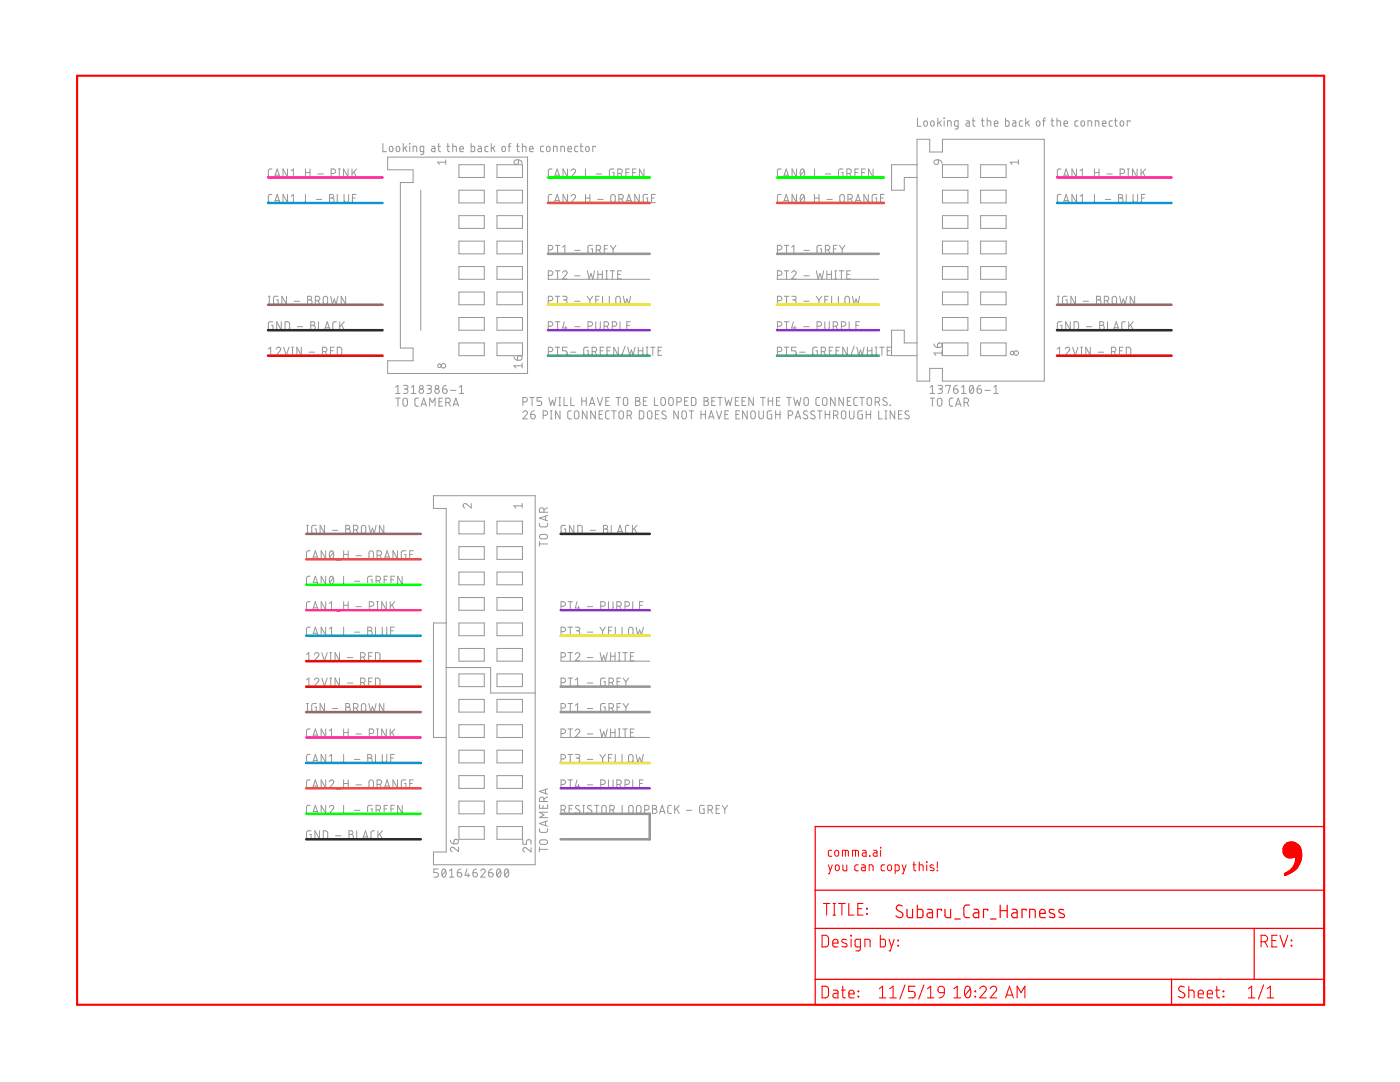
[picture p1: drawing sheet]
<svg xmlns="http://www.w3.org/2000/svg" width="279mm" height="216mm" viewBox="0 0 279 216" stroke-linecap="round" stroke-linejoin="round" font-family="sans-serif">
<g fill="none" stroke="#969696" stroke-width=".2">
<path d="M54.3 33.7h-.5l-.2 .4 .1 1.1 .6 .1M54.3 38.8h-.5l-.2 .4 .1 1.1 .6 .1M54.8 35.3l.5-1.6 .6 1.6M54.9 34.9h.8M57.4 33.7v1.6l-.9-1.6v1.6M57.4 38.8v1.6l-.9-1.6v1.6M58.1 35.3h.9M58.1 34.1l.4-.4v1.6M58.1 39.2l.4-.4v1.6M59.6 35.5h.7M61 38.8v1.6h.7M61 33.7v1.6"/>
<path d="M61 34.4h.9M61.9 33.7v1.6M63.1 39.8h1.1M63.4 34.7h1.1M65.8 38.8h.4a.36 .36 0 0 1 .4 .4 .36 .36 0 0 1-.4 .3 .46 .46 0 0 1 .5 .5 .46 .46 0 0 1-.5 .4h-.4zM65.8 39.5h.4M66.1 34.6h.4a.46 .46 0 0 0 .5-.4 .46 .46 0 0 0-.5-.5h-.4v1.6M67.3 38.8v1.6h.8M67.5 35.3h.4M67.5 33.7h.4M67.7 33.7v1.6M68.7 38.8v1.2a.46 .46 0 0 0 .4 .4 .46 .46 0 0 0 .5-.4v-1.2"/>
<path d="M69.5 33.7v1.6l-.9-1.6v1.6M70.3 33.7v1.6M70.3 39.5h.6M70.6 34.4l.6 .9M71.1 38.8h-.8v1.6h.8M71.2 33.7l-.9 1M76.4 28.6v1.7h.7M77.4 31.3h27.9v43.2h-27.9v-2.5h5v-2.6h-2.5v-33h2.5v-2.5h-5zM77.8 29.3l.3-.1 .2 .1 .1 .6a.36 .36 0 0 1-.3 .4 .36 .36 0 0 1-.4-.4zM79.2 29.3l.2-.1 .3 .1 .1 .6a.36 .36 0 0 1-.4 .4 .36 .36 0 0 1-.3-.4zM80.5 28.6v1.7M80.8 29.5l.4 .8"/>
<path d="M81.2 29.2l-.7 .5M81.7 28.6l.1 .1zM81.8 29.2v1.1M82.4 30.3v-1.1l.7 .1 .1 1M84 38v27.9M84.6 30.3l-.6-.1-.1-.1v-.8l.7-.1-.1 1.5-.6 .1M86.2 29.2h.4l.2 .2v.9l-.5-.1-.2-.2v-.2l.7-.2M87.4 29.2h.5M87.5 28.6l.1 1.5 .3 .2M89 32.4h-1.7l.4 .4M89 31.9v.9M89.2 29.2h.5"/>
<path d="M89.4 28.6v1.5l.3 .2M90.4 29.2l.6 .1 .1 1M90.4 28.6v1.7M91.6 32.9h5v2.5h-5zM91.6 38h5v2.5h-5zM91.8 29.7h.7a.38 .38 0 0 0-.3-.5 .38 .38 0 0 0-.4 .3v.7l.7 .1M94 28.6v1.7l.6-.1 .1-.2v-.6l-.1-.2h-.6M95.4 29.2h.5l.2 .2v.9l-.6-.1-.1-.2v-.2l.7-.2M97.4 29.2h-.5l-.1 .2 .1 .8 .5 .1M98 28.6v1.7M98.4 29.5l.4 .8M98.8 29.2l-.8 .5"/>
<path d="M99.2 32.9h5.1v2.5h-5.1zM99.2 38h5.1v2.5h-5.1zM100.3 29.3l.2-.1 .3 .1 .1 .6a.36 .36 0 0 1-.4 .4 .36 .36 0 0 1-.3-.4zM101.4 29.2h.6M102 28.6l-.3 .1-.1 .2v1.4M102.7 32l.8-.1v.5a.46 .46 0 0 1-.7 .4 .46 .46 0 0 1-.1-.8zM103.1 29.2h.5M103.3 28.6v1.5l.3 .2M103.5 31.9l.6 .3 .1 .4M104.3 29.2l.7 .1v1M104.3 28.6v1.7M105.7 29.7h.7a.38 .38 0 0 0-.3-.5 .38 .38 0 0 0-.4 .3v.7l.7 .1"/>
<path d="M108.5 29.2h-.5l-.1 .2v.8l.6 .1M109.2 29.3l.2-.1 .3 .1 .1 .6a.36 .36 0 0 1-.4 .4 .36 .36 0 0 1-.3-.4zM110.2 38.8h-.5l-.3 .4 .1 1 .2 .2h.5M110.2 33.7h-.5l-.3 .4 .1 1 .2 .2h.5M110.5 30.3v-1.1l.6 .1 .1 1M110.6 35.3l.6-1.6 .5 1.6M110.8 34.9h.8M111.9 30.3v-1.1l.7 .1v1M113.3 33.7v1.6l-.9-1.6v1.6M113.3 38.8v1.6l-.9-1.6v1.6M113.3 29.7h.8a.38 .38 0 0 0-.3-.5 .38 .38 0 0 0-.5 .3l.1 .7 .7 .1M114 39.2a.45 .45 0 0 1 .6-.4 .45 .45 0 0 1 .1 .7l-.7 .9h.9"/>
<path d="M114 34.1a.45 .45 0 0 1 .6-.4 .45 .45 0 0 1 .1 .7l-.7 .9h.9M115.3 29.2h-.4l-.2 .2 .1 .8 .5 .1M115.5 35.5h.7M115.8 29.2h.5M115.9 28.6l.1 1.5 .3 .2M116.8 33.7v1.6h.8M116.8 38.8v1.6M116.8 39.5h.9M117 29.3l.2-.1 .3 .1 .1 .6a.36 .36 0 0 1-.4 .4 .36 .36 0 0 1-.3-.4zM117.7 38.8v1.6M118.8 29.4v-.2h-.5v1.1M119 34.7h1.1"/>
<path d="M119.3 39.8h1.1M122 38.9l.3-.1 .4 .1 .1 1.1a.46 .46 0 0 1-.5 .4 .46 .46 0 0 1-.4-.4v-.8zM122.5 33.7h-.6l-.3 .3v1l.3 .3h.6v-.9h-.2M123.3 34.6h.5a.46 .46 0 0 0 .4-.4 .46 .46 0 0 0-.4-.5h-.5v1.6M123.5 39.7h.5a.46 .46 0 0 0 .4-.4 .46 .46 0 0 0-.4-.5h-.5v1.6M123.8 34.6l.4 .7M124.1 39.7l.3 .7M124.9 34.4h.6M125.6 33.7h-.7v1.6h.7M126.3 34.4h.5M127 33.7h-.7v1.6h.7M127.6 38.8v1.6l-.9-1.6v1.6"/>
<path d="M128.5 33.7v1.6l-.9-1.6v1.6M129.2 38.8h-.6l-.2 .2v1.1l.2 .3h.6v-.9h-.2M130 39.5h.6M130.7 38.8h-.7v1.6h.7M155.9 38.8h-.5l-.2 .4v1l.2 .2h.5M155.9 33.7h-.5l-.2 .4v1l.2 .2h.5M156.4 35.3l.5-1.6 .5 1.6M156.5 34.9h.8M159 33.7v1.6l-.9-1.6v1.6M159 38.8v1.6l-.9-1.6v1.6M159.9 38.9l.2-.1a.95 .95 0 0 1 0 1.6 1.04 1.04 0 0 1-.2-1.5zM159.9 33.8l.2-.1a.95 .95 0 0 1 0 1.6 1.04 1.04 0 0 1-.2-1.5z"/>
<path d="M160.5 39.2l-.7 .9M160.5 34.1l-.7 .9M161.2 35.5h.7M162.5 39.5h.9M162.5 38.8v1.6M162.6 33.7v1.6h.7M163.4 38.8v1.6M164.7 34.7h1.1M165 39.8h1.1M167.7 38.9l.3-.1 .4 .1 .1 1.1a.46 .46 0 0 1-.4 .4 .46 .46 0 0 1-.5-.4zM168.2 33.7h-.6l-.2 .3-.1 1 .3 .3h.6v-.9h-.2M169 34.6h.5a.46 .46 0 0 0 .4-.4 .46 .46 0 0 0-.4-.5h-.5v1.6"/>
<path d="M169.2 39.7h.5a.46 .46 0 0 0 .4-.4 .46 .46 0 0 0-.4-.5h-.5v1.6M169.6 34.6l.3 .7M169.8 39.7l.3 .7M170.6 34.4h.6M171.3 33.7h-.7v1.6h.7M172 34.4h.5M172.7 33.7h-.7v1.6h.7M173.3 38.8v1.6l-.9-1.6v1.6M174.2 33.7v1.6l-.9-1.6v1.6M175 38.8l-.8 .1-.1 .3 .1 1.1 .8 .1v-.9h-.3M175.7 39.5h.6M176.4 38.8h-.7v1.6h.7"/>
<path d="M183 32.9h-5.1v5.1h2.6v-2.6h2.5M183 27.8h2.5v2.5h2.6v-2.5h20.3v48.3h-20.3v-2.6h-2.6v2.6h-2.5zM183.1 23.6v1.6h.7M184.5 24.2l.2-.1 .3 .1 .1 .6a.36 .36 0 0 1-.4 .4 .36 .36 0 0 1-.3-.4zM185.8 24.2l.3-.1 .2 .1 .1 .6a.36 .36 0 0 1-.3 .4 .36 .36 0 0 1-.4-.4zM186.5 32l.8-.1v.5a.46 .46 0 0 1-.7 .4 .46 .46 0 0 1-.1-.8zM187.2 23.6v1.6M187.3 31.9l.6 .3 .1 .4M187.5 24.4l.4 .8M187.9 24.1l-.7 .5M188.1 32.9h5.1v2.5h-5.1zM188.1 38h5.1v2.5h-5.1z"/>
<path d="M188.4 23.6h.1zM188.4 24.1v1.1M189.1 25.2v-1.1l.7 .1v1M191.2 25.2h-.5l-.2-.2 .1-.8 .6-.1v1.5l-.6 .1M192.8 24.1l.6 .1 .1 1-.7-.1v-.4l.7-.1M194 24.1h.6M194.2 23.6v1.4l.4 .2M195.7 32.9h5.1v2.5h-5.1zM195.7 38h5.1v2.5h-5.1zM195.9 24.1h.5M196 23.6l.1 1.4 .3 .2M197 24.1l.7 .1v1"/>
<path d="M197 23.6v1.6M198.4 24.6h.8a.38 .38 0 0 0-.3-.5 .38 .38 0 0 0-.5 .4l.1 .6 .7 .1M200.7 23.6v1.6l.6-.1 .1-.8-.2-.2h-.5M202.1 24.1h.5l.1 .3v.8l-.5-.1-.2-.2 .1-.2 .6-.1M203.2 32.4h-1.6l.4 .4M203.2 31.9v.9M204.1 24.1h-.5l-.2 .3 .1 .7 .6 .1M204.7 23.6v1.6M205 24.4l.4 .8M205.4 24.1l-.7 .5M206.9 24.2l.3-.1 .2 .1 .1 .6a.36 .36 0 0 1-.3 .4 .36 .36 0 0 1-.4-.4zM208.1 24.1h.5"/>
<path d="M208.6 23.6l-.3 .2v1.4M209.8 24.1h.5M210 23.6v1.4l.3 .2M210.9 24.1l.7 .1 .1 1M210.9 23.6v1.6M211.7 33.7h-.5l-.2 .4 .1 1.1 .6 .1M211.7 38.8h-.5l-.2 .4 .1 1.1 .6 .1M212.2 35.3l.6-1.6 .5 1.6M212.3 24.6h.8a.38 .38 0 0 0-.3-.5 .38 .38 0 0 0-.5 .4l.1 .6 .7 .1M212.4 34.9h.8M214.8 33.7v1.6l-.9-1.6v1.6M214.8 38.8v1.6l-.9-1.6v1.6"/>
<path d="M215.2 24.1h-.5l-.2 .3 .1 .7 .6 .1M215.6 35.3h.9M215.6 34.1l.4-.4v1.6M215.6 39.2l.4-.4v1.6M215.8 24.2l.3-.1 .2 .1 .2 .6a.36 .36 0 0 1-.4 .4 .36 .36 0 0 1-.4-.4zM217 35.5h.8M217.1 25.2v-1.1l.7 .1 .1 1M218.4 38.8v1.6h.7M218.4 34.4h.9M218.4 33.7v1.6M218.6 25.2v-1.1l.7 .1v1M219.3 33.7v1.6"/>
<path d="M220 24.6h.7a.38 .38 0 0 0-.2-.5 .38 .38 0 0 0-.5 .4l.1 .6 .6 .1M220.6 39.8h1.1M220.9 34.7h1.1M222 24.1h-.5l-.1 .3v.7l.6 .1M222.4 24.1h.6M222.6 23.6v1.4l.4 .2M223.2 38.8h.5a.36 .36 0 0 1 .3 .4 .36 .36 0 0 1-.3 .3 .46 .46 0 0 1 .4 .5 .46 .46 0 0 1-.4 .4h-.5zM223.2 39.5h.5M223.5 34.6h.5a.46 .46 0 0 0 .5-.4 .46 .46 0 0 0-.5-.5h-.5v1.6M223.6 24.2l.3-.1 .3 .1 .1 .6a.36 .36 0 0 1-.4 .4 .36 .36 0 0 1-.4-.4zM224.8 38.8v1.6h.7M225 35.3h.4"/>
<path d="M225 33.7h.4M225.2 33.7v1.6M225.5 24.3v-.2h-.5v1.1M226.1 38.8v1.2a.46 .46 0 0 0 .5 .4 .46 .46 0 0 0 .4-.4v-1.2M226.9 33.7v1.6l-.9-1.6v1.6M227.7 33.7v1.6M227.8 39.5h.5M228.1 34.4l.5 .9M228.5 38.8h-.7v1.6h.7M228.6 33.7l-.9 1M53.6 59.1h.3M53.7 59.1v1.6"/>
<path d="M54.8 40.4l.5-1.6 .6 1.6M54.9 40h.8M55.5 59.1h-.7l-.2 .2 .1 1.3 .8 .1v-.9h-.3M57.2 59.1v1.6l-.9-1.6v1.6M58.1 40.4h.9M59.6 40.6h.7M61.4 59.1h.4a.36 .36 0 0 1 .4 .4 .36 .36 0 0 1-.4 .3 .46 .46 0 0 1 .5 .5 .46 .46 0 0 1-.5 .4h-.4zM61.4 59.8h.4M64.6 59.2l.3-.1 .4 .1 .1 1.1a.44 .44 0 0 1-.5 .4 .44 .44 0 0 1-.4-.4zM66 59.1l.4 1.6 .3-1.1 .4 1.1 .3-1.6M69 59.1v1.6l-.9-1.6v1.6M91.6 43h5v2.6h-5z"/>
<path d="M91.6 48.1h5v2.6h-5zM91.6 53.2h5v2.5h-5zM91.6 58.3h5v2.5h-5zM99.2 43h5.1v2.6h-5.1zM99.2 48.1h5.1v2.6h-5.1zM99.2 53.2h5.1v2.5h-5.1zM99.2 58.3h5.1v2.5h-5.1zM109.3 55.7h20.4M109.4 49.9h.5a.46 .46 0 0 0 .4-.5 .46 .46 0 0 0-.4-.4h-.5v1.6M109.4 54.9h.5a.46 .46 0 0 0 .4-.4 .46 .46 0 0 0-.4-.5h-.5v1.7M110.6 40.4l.6-1.6 .5 1.6M110.8 40h.8"/>
<path d="M110.8 59.1h.9M110.8 49h.9M110.8 54h.9M111.3 49v1.6M111.3 54v1.7M111.3 59.1v1.6M112.3 59.1h.5a.36 .36 0 0 1 .4 .4 .36 .36 0 0 1-.4 .3h-.3M112.3 54.4a.45 .45 0 0 1 .6-.4 .45 .45 0 0 1 .2 .8l-.8 .9h.9M112.3 49.3l.4-.3v1.6M112.3 50.6h.9M112.7 59.8a.46 .46 0 0 1 .5 .5 .46 .46 0 0 1-.5 .4h-.4M114.7 50h1.1"/>
<path d="M114.7 55h1.1M115.5 40.6h.7M117.2 59.1l.5 .8M117.2 54l.4 1.7 .3-1.1 .4 1.1 .4-1.7M117.7 59.9v.8M118.2 49h-.6l-.3 .2 .1 1.3 .8 .1v-.9h-.2M118.3 59.1l-.6 .8M118.9 59.8h.5M119 49.9h.5a.46 .46 0 0 0 .4-.5 .46 .46 0 0 0-.4-.4h-.5v1.6M119.3 54v1.7M119.3 54.8h.9M119.5 49.9l.4 .7"/>
<path d="M119.6 59.1h-.7v1.6h.7M120.2 54v1.7M120.2 59.1v1.6h.8M120.6 49.7h.6M120.9 54h.3M120.9 55.7h.3M121.1 54v1.7M121.3 49h-.7v1.6h.7M121.6 59.1v1.6h.7M121.8 54h.9M121.8 49l.6 .7M122.2 54v1.7"/>
<path d="M122.4 49.7v.9M122.9 49l-.5 .7M123 59.2l.4-.1 .3 .1 .1 1.1a.46 .46 0 0 1-.5 .4 .46 .46 0 0 1-.4-.4v-.7zM123.3 54.8h.5M124 54h-.7v1.7h.7M124.4 59.1l.4 1.6 .3-1.1 .4 1.1 .4-1.6M125 40.4l.5-1.6 .5 1.6M125.1 40h.8M155.1 55.7h20.3M155.2 49.9h.4a.46 .46 0 0 0 .4-.5 .46 .46 0 0 0-.4-.4h-.4v1.6M155.2 54.9h.4a.46 .46 0 0 0 .4-.4 .46 .46 0 0 0-.4-.5h-.4v1.7M156.4 40.4l.5-1.6 .5 1.6"/>
<path d="M156.5 40h.8M156.5 59.1h.9M156.5 49h.9M156.5 54h.9M157 49v1.6M157 54v1.7M157 59.1v1.6M158 59.1h.5a.36 .36 0 0 1 .4 .4 .36 .36 0 0 1-.4 .3h-.3M158 54.4a.44 .44 0 0 1 .6-.4 .44 .44 0 0 1 .1 .8l-.7 .9h.9M158 50.6h.9M158 49.3l.4-.3v1.6M158.4 59.8a.46 .46 0 0 1 .5 .5 .46 .46 0 0 1-.5 .4h-.4"/>
<path d="M160.4 50h1.1M160.4 55h1.1M161.2 40.6h.7M162.9 59.1l.5 .8M162.9 54l.4 1.7 .4-1.1 .3 1.1 .4-1.7M163.4 59.9v.8M163.9 49h-.6l-.2 .2-.1 1 .3 .3 .6 .1v-.9h-.2M164 59.1l-.6 .8M164.6 59.8h.5M164.7 49.9h.5a.46 .46 0 0 0 .4-.5 .46 .46 0 0 0-.4-.4h-.5v1.6M165 54.8h.9M165 54v1.7"/>
<path d="M165.3 49.9l.3 .7M165.3 59.1h-.7v1.6h.7M165.9 54v1.7M166 59.1v1.6h.7M166.3 49.7h.6M166.6 54h.4M166.6 55.7h.4M166.8 54v1.7M167 49h-.7v1.6h.7M167.3 59.1v1.6h.7M167.5 54h.9M167.5 49l.6 .7"/>
<path d="M167.9 54v1.7M168.1 49.7v.9M168.6 49l-.5 .7M168.7 59.2l.4-.1 .3 .1 .1 1.1a.46 .46 0 0 1-.4 .4 .46 .46 0 0 1-.5-.4zM169 54.8h.5M169.7 54h-.7v1.7h.7M170.1 59.1l.4 1.6 .3-1.1 .4 1.1 .4-1.6M170.7 40.4l.5-1.6 .6 1.6M170.8 40h.8M188.1 43h5.1v2.6h-5.1zM188.1 48.1h5.1v2.6h-5.1zM188.1 53.2h5.1v2.5h-5.1z"/>
<path d="M188.1 58.3h5.1v2.5h-5.1zM195.7 43h5.1v2.6h-5.1zM195.7 48.1h5.1v2.6h-5.1zM195.7 53.2h5.1v2.5h-5.1zM195.7 58.3h5.1v2.5h-5.1zM211 59.1h.4M211.2 59.1v1.6M212.2 40.4l.6-1.6 .5 1.6M212.4 40h.8M213 59.1h-.7l-.2 .2 .1 1.3 .8 .1v-.9h-.3M214.6 59.1v1.6l-.9-1.6v1.6M215.6 40.4h.9"/>
<path d="M217 40.6h.8M218.8 59.1h.5a.36 .36 0 0 1 .3 .4 .36 .36 0 0 1-.3 .3 .46 .46 0 0 1 .5 .5 .46 .46 0 0 1-.5 .4h-.5zM218.8 59.8h.5M222.1 59.2l.3-.1 .3 .1 .1 1.1a.44 .44 0 0 1-.4 .4 .44 .44 0 0 1-.4-.4zM223.5 59.1l.3 1.6 .4-1.1 .3 1.1 .4-1.6M226.4 59.1v1.6l-.8-1.6v1.6M53.6 60.7h.3M53.6 69.6l.4-.3v1.6M53.6 70.9h.9M54.5 64.2h-.7l-.2 .2 .1 1.3 .8 .1v-.9h-.3M55.1 69.6a.44 .44 0 0 1 .6-.3 .44 .44 0 0 1 .2 .7l-.8 .9h.9M56.1 64.2v1.6l-.9-1.6v1.6"/>
<path d="M56.6 69.3l.5 1.6 .6-1.6M56.9 64.2h.6l.3 .3v.9l-.3 .4h-.6zM58.2 70.9h.4M58.2 69.3h.4M58.4 69.3v1.6M58.7 60.1h1.1M59.4 65.2h1M60.1 69.3v1.6l-.9-1.6v1.6M61.7 70.3h1.1M62 64.2h.5a.36 .36 0 0 1 .3 .4 .36 .36 0 0 1-.3 .3 .46 .46 0 0 1 .4 .5 .46 .46 0 0 1-.4 .4h-.5zM62 64.9h.5M62.9 60h.5a.44 .44 0 0 0 .4-.4 .44 .44 0 0 0-.4-.5h-.5v1.6"/>
<path d="M63.5 60l.3 .7M63.6 64.2v1.6h.7M64.3 70.2h.5a.44 .44 0 0 0 .5-.5 .44 .44 0 0 0-.5-.4h-.5v1.6M64.8 65.8l.5-1.6 .5 1.6M64.9 70.2l.4 .7M64.9 65.4h.8M66 70h.5M66.7 69.3h-.7v1.6h.7M67.1 64.2h-.4l-.3 .4v1l.3 .2h.4M67.3 69.3h.6l.3 .3v.8l-.3 .5h-.6zM67.8 64.2v1.6M68.2 64.8l.5 1"/>
<path d="M68.7 64.2l-.9 1M79 77.3l.4-.4v1.6M79 78.5h.9M79 79.4h.9M79.4 79.4v1.6M80.5 76.9h.6a.36 .36 0 0 1 .3 .4 .36 .36 0 0 1-.3 .3h-.4M80.5 79.6l.4-.2 .3 .2 .1 1a.46 .46 0 0 1-.4 .4 .46 .46 0 0 1-.5-.4zM81 77.6a.44 .44 0 0 1 .4 .5 .44 .44 0 0 1-.4 .4h-.5M82.1 78.5h.9M82.1 77.3l.4-.4v1.6M83.5 79.4l-.5 .1-.2 .3v1l.2 .2h.5M85.2 76.9h.5a.36 .36 0 0 1 .4 .4 .36 .36 0 0 1-.4 .3h-.3"/>
<path d="M85.7 77.6a.44 .44 0 0 1 .4 .5 .44 .44 0 0 1-.4 .4h-.5M88.3 77.6h.6a.45 .45 0 0 1 .3 .5 .45 .45 0 0 1-.5 .4 .45 .45 0 0 1-.4-.4zM88.3 79.4h-.7v1.6h.7M89 76.9l-.4 .1-.3 .6M89.9 77.9h1.1M91.6 63.4h5v2.5h-5zM91.6 68.4h5v2.6h-5zM91.7 78.5h.9M91.7 77.3l.4-.4v1.6M99.2 63.4h5.1v2.5h-5.1zM99.2 68.4h5.1v2.6h-5.1zM102.6 71.2l.3 .5 .4 .2"/>
<path d="M103.7 71l-.4 .2v.7M103.8 71a.46 .46 0 0 1 .4 .4 .46 .46 0 0 1-.4 .5h-.5M104.2 72.5v.9M104.2 73h-1.6l.3 .4M105.7 79.3h.9M106.2 79.3v1.6M108.1 79.3h-.9v.7h.5a.45 .45 0 0 1 .4 .5 .45 .45 0 0 1-.4 .4h-.5M109.4 65.1h.5a.44 .44 0 0 0 .4-.5 .44 .44 0 0 0-.4-.4h-.5v1.6M109.4 60h.5a.44 .44 0 0 0 .4-.4 .44 .44 0 0 0-.4-.5h-.5v1.6M109.4 70.2h.5a.44 .44 0 0 0 .4-.5 .44 .44 0 0 0-.4-.4h-.5v1.6M109.5 79.3l.4 1.6 .4-1.1 .3 1.1 .4-1.6M110.8 64.2h.9"/>
<path d="M110.8 69.3h.9M111.3 64.2v1.6M111.3 69.3v1.6M111.5 79.3h.4M111.7 79.3v1.6M112.6 79.3v1.6h.7M112.6 64.2l-.3 1.2h.9M112.9 65.1v.7M113.2 69.3h-.9v.7h.5a.46 .46 0 0 1 .4 .5 .46 .46 0 0 1-.4 .4h-.5M113.9 70.3h1M113.9 79.3v1.6h.7M114.7 60.1h1.1"/>
<path d="M114.7 65.2h1.1M116.1 79.3v1.6M117 79.3v1.6M117.3 65.1h.5a.44 .44 0 0 0 .5-.5 .44 .44 0 0 0-.5-.4h-.5v1.6M117.4 69.3h-.7l-.2 .2v1l.2 .4h.7v-.9h-.3M118.2 70.2h.4a.44 .44 0 0 0 .5-.5 .44 .44 0 0 0-.5-.4h-.4v1.6M118.7 70.2l.4 .7M118.9 64.2v1.2a.46 .46 0 0 0 .4 .4 .46 .46 0 0 0 .5-.4v-1.2M119.2 79.3l.5 1.6 .6-1.6M119.8 70h.5M120.5 69.3h-.7v1.6h.7M120.6 65.1h.4a.44 .44 0 0 0 .5-.5 .44 .44 0 0 0-.5-.4h-.4v1.6"/>
<path d="M121.1 65.1l.4 .7M121.1 70h.6M121.6 79.3h-.7v1.6h.7M121.9 69.3h-.8v1.6h.8M122.2 65.1h.4a.44 .44 0 0 0 .5-.5 .44 .44 0 0 0-.5-.4h-.4v1.6M122.9 79.3h.9M123.4 69.3v1.6l-.9-1.6v1.6M123.4 79.3v1.6M123.7 64.2v1.6h.8M124.5 79.4l.3-.1 .4 .1 .1 1.1a.44 .44 0 0 1-.5 .4 .44 .44 0 0 1-.4-.4zM124.8 69.1l-.8 2M125.1 64.9h.5"/>
<path d="M125.3 69.3l.3 1.6 .4-1.1 .4 1.1 .3-1.6M125.8 64.2h-.7v1.6h.7M126.9 79.3h.4a.36 .36 0 0 1 .4 .4 .36 .36 0 0 1-.4 .3 .44 .44 0 0 1 .5 .5 .44 .44 0 0 1-.5 .4h-.4zM127.4 70h.9M127.4 69.3v1.6M128.3 69.3v1.6M128.9 70.9h.4M128.9 69.3h.4M129.1 79.3h-.7v1.6h.7M129.1 69.3v1.6M129.8 69.3h.9M130.3 69.3v1.6"/>
<path d="M130.6 79.3v1.6h.7M131.3 70h.6M132 79.4l.3-.1 .4 .1 .1 .4v.7a.46 .46 0 0 1-.5 .4 .46 .46 0 0 1-.4-.4zM132.1 69.3h-.8v1.6h.8M133.6 79.4l.3-.1 .3 .1 .2 .4v.7a.46 .46 0 0 1-.5 .4 .46 .46 0 0 1-.4-.4zM137.4 79.3h-.8v1.6h.8M138 79.3h.6l.3 .3v.9l-.3 .4h-.6zM140.5 79.3h.4a.36 .36 0 0 1 .4 .4 .36 .36 0 0 1-.4 .3 .44 .44 0 0 1 .5 .5 .44 .44 0 0 1-.5 .4h-.4zM142.8 79.3h-.8v1.6h.8M143.3 79.3h.8M143.7 79.3v1.6M144.7 79.3l.3 1.6 .4-1.1 .3 1.1 .4-1.6"/>
<path d="M147.5 79.3h-.8v1.6h.8M148.8 79.3h-.7v1.6h.7M150.3 79.3v1.6l-.9-1.6v1.6M151.8 79.3h.9M152.3 79.3v1.6M153.3 79.3v1.6M154.2 79.3v1.6M155.2 65.1h.4a.44 .44 0 0 0 .4-.5 .44 .44 0 0 0-.4-.4h-.4v1.6M155.2 60h.4a.44 .44 0 0 0 .4-.4 .44 .44 0 0 0-.4-.5h-.4v1.6M155.2 70.2h.4a.44 .44 0 0 0 .4-.5 .44 .44 0 0 0-.4-.4h-.4v1.6M155.7 79.3h-.7v1.6h.7M156.5 64.2h.9"/>
<path d="M156.5 69.3h.9M157 64.2v1.6M157 69.3v1.6M157 79.3h.9M157.5 79.3v1.6M158.3 64.2l-.3 1.2h.9M158.4 79.3l.3 1.6 .4-1.1 .4 1.1 .4-1.6M158.6 65.1v.7M158.9 69.3h-.9v.7h.5a.46 .46 0 0 1 .4 .5 .46 .46 0 0 1-.4 .4h-.5M159.6 70.3h1.1M160.4 60.1h1.1M160.4 65.2h1.1"/>
<path d="M160.6 79.4l.3-.1 .3 .1 .1 1.1a.44 .44 0 0 1-.4 .4 .44 .44 0 0 1-.5-.4zM163.1 65.1h.4a.44 .44 0 0 0 .5-.5 .44 .44 0 0 0-.5-.4h-.4v1.6M163.1 69.3h-.7l-.2 .2 .1 1.3 .8 .1v-.9h-.3M163.6 79.3h-.6l-.2 .4 .1 1 .1 .2h.6M163.9 70.2h.4a.44 .44 0 0 0 .5-.5 .44 .44 0 0 0-.5-.4h-.4v1.6M164.3 79.4l.3-.1 .3 .1 .1 1.1a.44 .44 0 0 1-.4 .4 .44 .44 0 0 1-.5-.4zM164.4 70.2l.4 .7M164.6 64.2v1.2a.44 .44 0 0 0 .5 .4 .44 .44 0 0 0 .4-.4v-1.2M165.5 70h.5M166.2 69.3h-.7v1.6h.7M166.3 65.1h.4a.44 .44 0 0 0 .5-.5 .44 .44 0 0 0-.5-.4h-.4v1.6M166.7 79.3v1.6l-.9-1.6v1.6"/>
<path d="M166.8 65.1l.4 .7M166.9 70h.5M167.6 69.3h-.7v1.6h.7M167.9 65.1h.5a.44 .44 0 0 0 .4-.5 .44 .44 0 0 0-.4-.4h-.5v1.6M168.3 79.3v1.6l-.9-1.6v1.6M169.1 69.3v1.6l-.9-1.6v1.6M169.5 64.2v1.6h.7M169.8 79.3h-.7v1.6h.7M170.5 69.1l-.7 2M170.8 64.9h.5M171 69.3l.4 1.6 .3-1.1 .4 1.1 .3-1.6M171.1 79.3h-.5l-.2 .4v1l.2 .2h.5"/>
<path d="M171.5 64.2h-.7v1.6h.7M171.6 79.3h.9M172 79.3v1.6M173.1 70h.9M173.1 69.3v1.6M173.2 79.4l.3-.1 .3 .1 .1 1.1a.46 .46 0 0 1-.4 .4 .46 .46 0 0 1-.5-.4v-.7zM174 69.3v1.6M174.7 70.9h.3M174.7 69.3h.3M174.9 69.3v1.6M175.6 69.3h.8M176 69.3v1.6"/>
<path d="M177 79.4a.42 .42 0 0 0-.6-.1 .42 .42 0 0 0-.1 .6l.6 .3a.38 .38 0 0 1 .1 .6 .38 .38 0 0 1-.5 .1l-.3-.2M177.1 70h.5M177.8 69.3h-.7v1.6h.7M183 68.4h-2.5v-2.5h-2.6v5.1h5.1M185.6 78.5h.9M185.6 79.4h.9M185.6 77.3l.5-.4v1.6M186.1 79.4v1.6M186.4 68.6l.1 .4 .6 .3M187.2 76.9h.5a.36 .36 0 0 1 .4 .4 .36 .36 0 0 1-.4 .3h-.3M187.2 68.5a.47 .47 0 0 1 .8 .2 .47 .47 0 0 1-.4 .6h-.5zM187.2 79.6l.3-.2 .4 .2 .1 1a.46 .46 0 0 1-.5 .4 .46 .46 0 0 1-.4-.4v-.7z"/>
<path d="M187.6 77.6a.44 .44 0 0 1 .5 .5 .44 .44 0 0 1-.5 .4h-.4M188 70.4h-1.6l.4 .5M188 70v.9M188.1 68.4h5.1v2.6h-5.1zM188.1 63.4h5.1v2.5h-5.1zM188.7 77.1v-.2h1l-.5 1.6M190.2 79.4l-.5 .1-.2 .3v1l.2 .2h.5M190.3 77.6h.6a.45 .45 0 0 1 .3 .5 .45 .45 0 0 1-.5 .4 .45 .45 0 0 1-.4-.4zM191 76.9l-.4 .1-.3 .6M191.9 78.5h.9M191.9 77.3l.4-.4v1.6M193.6 77l.3-.1a.95 .95 0 0 1 0 1.6 1 1 0 0 1-.3-1.5z"/>
<path d="M194.2 77.3l-.7 .8M195 77.6h.5a.45 .45 0 0 1 .4 .5 .45 .45 0 0 1-.5 .4 .45 .45 0 0 1-.4-.4zM195.7 68.4h5.1v2.6h-5.1zM195.7 63.4h5.1v2.5h-5.1zM195.7 76.9l-.4 .1-.3 .6M196.6 77.9h1.1M198.3 78.5h.9M198.3 77.3l.5-.4v1.6M211 60.7h.4M211 70.9h.9M211 69.6l.5-.3v1.6M211.9 64.2h-.7l-.1 .2v1.3l.8 .1v-.9h-.3"/>
<path d="M212.6 69.6a.44 .44 0 0 1 .6-.3 .44 .44 0 0 1 .1 .7l-.7 .9h.9M213.6 64.2v1.6l-.9-1.6v1.6M214.1 69.3l.5 1.6 .5-1.6M214.4 64.2h.6l.2 .3 .1 .9-.3 .4h-.6zM215.7 70.9h.3M215.7 69.3h.3M215.8 69.3v1.6M216.2 60.1h1.1M216.8 65.2h1.1M217.6 69.3v1.6l-.9-1.6v1.6M219.2 70.3h1M219.5 64.2h.4a.36 .36 0 0 1 .4 .4 .36 .36 0 0 1-.4 .3 .46 .46 0 0 1 .5 .5 .46 .46 0 0 1-.5 .4h-.4z"/>
<path d="M219.5 64.9h.4M220.4 60h.5a.44 .44 0 0 0 .4-.4 .44 .44 0 0 0-.4-.5h-.5v1.6M220.9 60l.4 .7M221 64.2v1.6h.7M221.8 70.2h.5a.44 .44 0 0 0 .4-.5 .44 .44 0 0 0-.4-.4h-.5v1.6M222.2 65.8l.6-1.6 .5 1.6M222.4 70.2l.3 .7M222.4 65.4h.8M223.4 70h.6M224.1 69.3h-.7v1.6h.7M224.6 64.2h-.5l-.2 .4v1l.2 .2h.5M224.8 69.3h.6l.2 .3 .1 .8-.3 .5h-.6z"/>
<path d="M225.3 64.2v1.6M225.6 64.8l.6 1M226.2 64.2l-.9 1M84 81l.6-1.6 .5 1.6M84.2 80.6h.8M85.7 81v-1.6l.6 .9 .5-.9v1.6M86.5 98.9h20.3v73.7h-20.3v-2.6h2.5v-68.5h-2.5zM87.6 80.2h.6M89 80.3h.4a.44 .44 0 0 0 .5-.4 .44 .44 0 0 0-.5-.5h-.4v1.6M89.5 80.3l.4 .7M90.4 81l.6-1.6 .5 1.6M90.6 80.6h.8"/>
<path d="M104.4 80.2h.4a.44 .44 0 0 0 .5-.4 .44 .44 0 0 0-.5-.5h-.4v1.6M104.4 82.3a.44 .44 0 0 1 .6-.3 .44 .44 0 0 1 .1 .7l-.7 .9h.9M105.9 82.7h.5a.45 .45 0 0 1 .4 .5 .45 .45 0 0 1-.5 .4 .45 .45 0 0 1-.4-.5zM106.6 82l-.4 .1-.3 .6M108.4 82.9h.4a.44 .44 0 0 0 .5-.5 .44 .44 0 0 0-.5-.4h-.4v1.6M109.8 83.6h.4M109.8 82h.4M110 82v1.6M111.5 80.9h.4M111.8 82v1.6l-.9-1.6v1.6M114 82h-.5l-.2 .3v1.1l.2 .2h.5M114.7 82.1l.4-.1 .3 .1 .1 .3v.7a.46 .46 0 0 1-.4 .5 .46 .46 0 0 1-.5-.5z"/>
<path d="M116.1 80h.9M117.1 82v1.6l-.9-1.6v1.6M117.6 80.9l.6-1.6 .5 1.6M117.8 80.5h.8M118.8 82v1.6l-.9-1.6v1.6M119.6 82.7h.5M120.3 82h-.7v1.6h.7M120.9 80h.5M121.6 82h-.5l-.2 .3v1.1l.2 .2h.5M122.1 82h.9M122.5 82v1.6M123.7 82.1l.3-.1 .3 .1 .1 1a.44 .44 0 0 1-.4 .5 .44 .44 0 0 1-.5-.5z"/>
<path d="M125.2 82.9h.4a.44 .44 0 0 0 .4-.5 .44 .44 0 0 0-.4-.4h-.4v1.6M125.7 82.9l.3 .7M126.9 80h.4M127.6 82h.6l.3 .3v1l-.3 .3h-.6zM128.4 80h.5M129.3 82.1l.3-.1 .4 .1 .1 .3v.7a.46 .46 0 0 1-.4 .5 .46 .46 0 0 1-.5-.5zM130.8 82.7h.6M131.6 82h-.8v1.6h.8M132.9 82.1a.41 .41 0 0 0-.6-.1 .41 .41 0 0 0 0 .7l.5 .2a.42 .42 0 0 1 .1 .6 .42 .42 0 0 1-.7 0l-.1-.1M135.1 80.2h.5a.44 .44 0 0 0 .4-.4 .44 .44 0 0 0-.4-.5h-.5v1.6M135.4 82v1.6l-.9-1.6v1.6M136.2 82.1l.3-.1 .3 .1 .2 .3v.7a.46 .46 0 0 1-.5 .5 .46 .46 0 0 1-.4-.5z"/>
<path d="M136.6 80h.6M137.5 82h1M138 82v1.6M139.9 82.7h.9M139.9 82v1.6M140.5 80h.4M140.8 82v1.6M141.4 83.6l.5-1.6 .6 1.6M141.5 83.2h.8M142 80h.6M143 82l.5 1.6 .6-1.6M144.7 82.7h.5"/>
<path d="M145.4 82h-.7v1.6h.7M146.7 80h.6M146.9 82.7h.5M147.6 82h-.7v1.6h.7M148.1 80h.5M149.1 82v1.6l-.9-1.6v1.6M150 82.1l.3-.1 .3 .1 .1 1a.44 .44 0 0 1-.4 .5 .44 .44 0 0 1-.5-.5zM151.4 82v1.1a.46 .46 0 0 0 .5 .5 .46 .46 0 0 0 .5-.5v-1.1M153.3 80h.9M154 82h-.7l-.2 .2v1l.2 .4h.7v-.9h-.2M154.8 82.7h.9M154.8 82v1.6"/>
<path d="M155 80h.5M155.7 82v1.6M157.3 82.9h.5a.44 .44 0 0 0 .4-.5 .44 .44 0 0 0-.4-.4h-.5v1.6M158.7 83.6l.5-1.6 .6 1.6M158.8 83.2h.9M161.1 82.1a.41 .41 0 0 0-.6-.1 .41 .41 0 0 0 0 .7l.5 .2a.42 .42 0 0 1 .1 .6 .42 .42 0 0 1-.6 0l-.2-.1M162.6 82.1a.42 .42 0 0 0-.6-.1 .42 .42 0 0 0-.1 .6l.6 .3a.41 .41 0 0 1 .1 .6 .41 .41 0 0 1-.7 0l-.1-.1M163.2 82h.9M163.6 82v1.6M164.7 82v1.6M164.7 82.7h.9M165.6 82v1.6"/>
<path d="M166.3 82.9h.5a.44 .44 0 0 0 .5-.5 .44 .44 0 0 0-.5-.4h-.5v1.6M166.9 82.9l.4 .7M168 82.1l.4-.1 .3 .1 .1 1a.44 .44 0 0 1-.4 .5 .44 .44 0 0 1-.5-.5zM169.1 80h.5M169.5 82v1.1a.46 .46 0 0 0 .5 .5 .46 .46 0 0 0 .4-.5v-1.1M172.1 82h-.7l-.2 .2v1l.2 .4h.7v-.9h-.3M172.9 82.7h.9M172.9 82v1.6M173.8 82v1.6M174.7 80.2h.4a.44 .44 0 0 0 .5-.4 .44 .44 0 0 0-.5-.5h-.4v1.6M175.2 80.2l.4 .7M175.4 82v1.6h.7"/>
<path d="M176.6 83.6h.4M176.6 82h.4M176.8 82v1.6M177.6 80.8l.1 .1zM178.6 82v1.6l-.9-1.6v1.6M179.3 82.7h.6M180 82h-.7v1.6h.7M181.4 82.1a.41 .41 0 0 0-.6-.1 .41 .41 0 0 0-.1 .6l.6 .3a.42 .42 0 0 1 0 .6 .42 .42 0 0 1-.6 0l-.1-.1M190.7 81l.5-1.6 .6 1.6M190.8 80.6h.8M192.4 80.3h.4a.44 .44 0 0 0 .5-.4 .44 .44 0 0 0-.5-.5h-.4v1.6M193 80.3l.3 .7"/>
<path d="M61.2 106.4h.3M61.2 104.8h.3M61.4 104.8v1.6M61.9 115h-.5l-.2 .3v1.1l.2 .2h.5M61.9 109.9h-.5l-.2 .4v1l.2 .2h.5M62.4 116.6l.5-1.6 .6 1.6M62.4 111.5l.5-1.6 .6 1.6M62.5 116.2h.9M62.5 111.1h.9M63.1 104.8h-.5l-.4 .3v1.1l.2 .2h.7v-.8h-.3M64.8 104.8v1.6l-.9-1.6v1.6M65 109.9v1.6l-.9-1.6v1.6"/>
<path d="M65 115v1.6l-.9-1.6v1.6M65.9 115.1l.3-.1a.97 .97 0 0 1 0 1.6 1.02 1.02 0 0 1-.3-1.5zM65.9 110l.3-.1a.97 .97 0 0 1 0 1.6 1.02 1.02 0 0 1-.3-1.5zM66.3 105.8h1.1M66.5 115.3l-.7 .9M66.5 110.3l-.7 .9M67.2 116.8h.7M67.2 111.7h.7M68.6 109.9v1.6M68.6 115v1.6h.7M68.6 110.6h.9M69 104.8h.4a.37 .37 0 0 1 .4 .4 .37 .37 0 0 1-.4 .4 .44 .44 0 0 1 .5 .4 .44 .44 0 0 1-.5 .4h-.4z"/>
<path d="M69 105.6h.4M69.5 109.9v1.6M70.5 105.7h.5a.46 .46 0 0 0 .5-.4 .46 .46 0 0 0-.5-.5h-.5v1.6M70.7 116h1.1M71 110.9h1.1M71.1 105.7l.4 .7M72.2 105l.4-.2 .3 .2 .1 1a.44 .44 0 0 1-.4 .4 .44 .44 0 0 1-.5-.4zM73.6 104.8l.4 1.6 .3-1 .4 1 .4-1.6M73.8 110l.3-.1 .3 .1 .1 1.1a.44 .44 0 0 1-.4 .4 .44 .44 0 0 1-.5-.4zM74.3 115h-.6l-.3 .2v1l.2 .4h.7v-.9h-.3M75.1 115.9h.4a.46 .46 0 0 0 .4-.5 .46 .46 0 0 0-.4-.4h-.4v1.6M75.2 110.8h.5a.46 .46 0 0 0 .5-.4 .46 .46 0 0 0-.5-.5h-.5v1.6"/>
<path d="M75.6 115.9l.3 .7M75.8 110.8l.4 .7M76.6 104.8v1.6l-.9-1.6v1.6M76.7 115.7h.5M76.7 111.5l.6-1.6 .5 1.6M76.9 111.1h.8M77.4 115h-.7v1.6h.7M78 115.7h.5M78.7 115h-.7v1.6h.7M79.3 109.9v1.6l-.9-1.6v1.6M80.3 115v1.6l-.9-1.6v1.6M81 109.9h-.5l-.4 .2v1.1l.2 .3h.7v-.9h-.3"/>
<path d="M81.8 110.6h.5M82.5 109.9h-.7v1.6h.7M91.6 104h5v2.5h-5zM91.6 109.1h5v2.5h-5zM91.6 114.2h5v2.5h-5zM91.6 119.2h5v2.6h-5zM94 100.5v.9l-.9-.8a.44 .44 0 0 0-.7 .1 .44 .44 0 0 0 .4 .7M99.2 104h5.1v2.5h-5.1zM99.2 109.1h5.1v2.5h-5.1zM99.2 114.2h5.1v2.5h-5.1zM99.2 119.2h5.1v2.6h-5.1zM104.2 100.9h-1.6l.3 .5"/>
<path d="M104.2 100.5v.9M107.7 104.4v.5l.3 .2h1.1l.1-.2 .1-.5M107.7 108.5h1.6M107.7 108.1v.9M107.8 106.8l1-.2a.44 .44 0 0 1 .5 .5 .44 .44 0 0 1-.5 .4l-1-.1-.1-.3zM108.6 102.2v-.5a.46 .46 0 0 0-.5-.4 .46 .46 0 0 0-.4 .4v.5h1.6M108.9 103v.8M109.3 102.8l-1.6 .6 1.6 .5M109.3 101.3l-.7 .4M112.9 104.8h-.6l-.3 .3v1.1l.2 .2h.7v-.8h-.3M114.5 104.8v1.6l-.9-1.6v1.6M115.3 104.8l.6 .1 .3 .2v1.1l-.3 .2h-.6z"/>
<path d="M117.8 105.8h1.1M120.4 104.8h.5a.37 .37 0 0 1 .3 .4 .37 .37 0 0 1-.3 .4 .44 .44 0 0 1 .4 .4 .44 .44 0 0 1-.4 .4h-.5zM120.4 105.6h.5M122 104.8v1.6h.7M123.2 106.4l.5-1.6 .6 1.6M123.3 106h.8M125.6 104.8l-.5 .1-.3 .3 .1 1 .2 .2h.5M126.2 104.8v1.6M126.6 105.5l.5 .9M127.1 104.8l-.9 1M61.2 136.9h.9M61.2 131.8h.9"/>
<path d="M61.2 130.6l.4-.4v1.6M61.2 135.7l.4-.4v1.6M61.9 125.1l-.6 .1-.1 .3v1.1l.2 .1 .5 .1M61.9 120.1l-.6 .1-.1 .2v1.1l.2 .2h.5M62.4 126.8l.5-1.7 .6 1.7M62.4 121.7l.5-1.6 .6 1.6M62.5 126.4h.9M62.5 121.3h.9M62.7 130.6a.44 .44 0 0 1 .7-.4 .44 .44 0 0 1 .1 .7l-.8 .9h.9M62.7 135.7a.44 .44 0 0 1 .7-.4 .44 .44 0 0 1 .1 .7l-.8 .9h.9M64.2 130.2l.5 1.6 .6-1.6M64.2 135.3l.5 1.6 .6-1.6"/>
<path d="M65 120.1v1.6l-.9-1.6v1.6M65 125.1v1.7l-.9-1.7v1.7M65.7 121.7h.9M65.7 126.8h.9M65.7 120.4l.5-.3v1.6M65.7 125.5l.5-.4v1.7M65.8 135.3h.4M65.8 136.9h.4M65.8 130.2h.4M65.8 131.8h.4M66 130.2v1.6M66 135.3v1.6"/>
<path d="M67.2 127h.7M67.2 121.9h.7M67.8 130.2v1.6l-.9-1.6v1.6M67.8 135.3v1.6l-.9-1.6v1.6M68.6 120.8h.9M68.6 125.1v1.7h.7M68.6 120.1v1.6M69.3 136.3h1.1M69.3 131.2h1.1M69.5 120.1v1.6M70.7 126.1h1.1M71 121.1h1.1"/>
<path d="M72 131.1h.4a.46 .46 0 0 0 .5-.4 .46 .46 0 0 0-.5-.5h-.4v1.6M72 136.2h.4a.46 .46 0 0 0 .5-.4 .46 .46 0 0 0-.5-.5h-.4v1.6M72.5 131.1l.4 .7M72.5 136.2l.4 .7M73.4 125.1h.5a.36 .36 0 0 1 .3 .4 .36 .36 0 0 1-.3 .4 .46 .46 0 0 1 .4 .4 .46 .46 0 0 1-.4 .5h-.5zM73.4 125.9h.5M73.6 136h.5M73.6 130.9h.5M73.7 121h.5a.46 .46 0 0 0 .4-.5 .46 .46 0 0 0-.4-.4h-.5v1.6M74.3 135.3h-.7v1.6h.7M74.3 130.2h-.7v1.6h.7M74.9 130.2l.7 .1 .2 .2a1.33 1.33 0 0 1-.1 1.2l-.8 .1z"/>
<path d="M74.9 135.3l.8 .1a1.33 1.33 0 0 1 .1 1.3l-.2 .2h-.7zM74.9 125.1v1.7h.8M75.2 120.1h.3M75.2 121.7h.3M75.3 120.1v1.6M76.3 125.1v1.2a.46 .46 0 0 0 .4 .5 .46 .46 0 0 0 .5-.5v-1.2M77.1 120.1v1.6l-.9-1.6v1.6M77.9 120.1v1.6M78 125.9h.5M78.2 120.7l.6 1M78.7 125.1h-.7v1.7h.7M78.8 120.1l-.9 1"/>
<path d="M89 124.3h-2.5v22.9h2.5M89 133.2h8.9v5.1h8.9M91.6 124.3h5v2.6h-5zM91.6 129.4h5v2.5h-5zM91.6 134.5h5v2.5h-5zM91.6 139.6h5v2.5h-5zM99.2 124.3h5.1v2.6h-5.1zM99.2 129.4h5.1v2.5h-5.1zM99.2 134.5h5.1v2.5h-5.1zM99.2 139.6h5.1v2.5h-5.1zM111.9 131.9h17.8M112 121h.4a.46 .46 0 0 0 .5-.5 .46 .46 0 0 0-.5-.4h-.4v1.6"/>
<path d="M112 126h.4a.46 .46 0 0 0 .5-.4 .46 .46 0 0 0-.5-.5h-.4v1.7M112 136.2h.4a.46 .46 0 0 0 .5-.4 .46 .46 0 0 0-.5-.5h-.4v1.6M112 131.1h.4a.46 .46 0 0 0 .5-.4 .46 .46 0 0 0-.5-.5h-.4v1.6M113.3 120.1h1M113.3 125.1h1M113.3 135.3h1M113.3 130.2h1M113.8 120.1v1.6M113.8 125.1v1.7M113.8 130.2v1.6M113.8 135.3v1.6M114.8 125.1h.6a.36 .36 0 0 1 .3 .4 .36 .36 0 0 1-.3 .4h-.4"/>
<path d="M114.8 130.6a.45 .45 0 0 1 .6-.4 .45 .45 0 0 1 .2 .7l-.8 .9h.9M114.8 135.7l.5-.4v1.6M114.8 136.9h.9M115.2 120.1l-.4 1.2h.9M115.3 125.9a.46 .46 0 0 1 .4 .4 .46 .46 0 0 1-.4 .5h-.5M115.4 121v.7M117.2 121.1h1.1M117.2 126.1h1.1M117.2 136.3h1.1M117.2 131.2h1.1M119.7 125.1l.6 .8M119.8 130.2l.3 1.6 .4-1 .3 1 .4-1.6"/>
<path d="M119.9 121h.4a.46 .46 0 0 0 .5-.5 .46 .46 0 0 0-.5-.4h-.4v1.6M120.3 125.9v.9M120.8 135.3h-.7l-.2 .2v1.1l.2 .3h.7v-.9h-.3M120.8 125.1l-.5 .8M121.4 120.1v1.1a.46 .46 0 0 0 .5 .5 .46 .46 0 0 0 .4-.5v-1.1M121.4 125.9h.6M121.5 136.2h.5a.46 .46 0 0 0 .4-.4 .46 .46 0 0 0-.4-.5h-.5v1.6M121.9 130.2v1.6M121.9 130.9h.8M122.1 136.2l.3 .7M122.2 125.1h-.8v1.7h.8M122.7 130.2v1.6"/>
<path d="M122.8 125.1v1.7h.7M123.1 121h.4a.46 .46 0 0 0 .5-.5 .46 .46 0 0 0-.5-.4h-.4v1.6M123.1 136h.6M123.4 130.2h.4M123.4 131.8h.4M123.6 130.2v1.6M123.7 121l.3 .7M123.9 135.3h-.8v1.6h.8M124.1 125.1v1.7h.8M124.3 130.2h.9M124.4 135.3l.5 .8M124.7 121h.5a.46 .46 0 0 0 .4-.5 .46 .46 0 0 0-.4-.4h-.5v1.6"/>
<path d="M124.8 130.2v1.6M124.9 136.1v.8M125.5 135.3l-.6 .8M125.6 125.3l.3-.2 .3 .2 .1 1a.46 .46 0 0 1-.4 .5 .46 .46 0 0 1-.5-.5zM125.8 130.9h.5M126.3 120.1v1.6h.7M126.5 130.2h-.7v1.6h.7M126.9 125.1l.4 1.7 .4-1.1 .3 1.1 .4-1.7M127.6 120.8h.6M128.4 120.1h-.8v1.6h.8M61.2 142h.3M61.2 140.4h.3"/>
<path d="M61.4 140.4v1.6M61.9 150.5l-.5 .1-.2 .3 .1 1.2 .6 .1M61.9 155.6h-.5l-.2 .4 .1 1.1 .6 .1M61.9 145.5h-.5l-.2 .3 .1 1.2 .6 .1M62.4 152.2l.5-1.7 .6 1.7M62.4 157.2l.5-1.6 .6 1.6M62.4 147.1l.5-1.6 .6 1.6M62.5 156.8h.9M62.5 151.8h.9M62.5 146.7h.9M63.1 140.4h-.7l-.2 .2v1l.2 .4h.7v-.9h-.3M64.8 140.4v1.6l-.9-1.6v1.6"/>
<path d="M65 145.5v1.6l-.9-1.6v1.6M65 150.5v1.7l-.9-1.7v1.7M65 155.6v1.6l-.9-1.6v1.6M65.7 156a.44 .44 0 0 1 .7-.4 .44 .44 0 0 1 .1 .7l-.8 .9h.9M65.7 152.2h.9M65.7 150.9l.5-.4v1.7M65.7 145.8l.5-.3v1.6M65.7 147.1h.9M66.3 141.4h1.1M67.2 152.3h.7M67.2 157.4h.7M67.2 147.3h.7"/>
<path d="M68.6 156.3h.9M68.6 150.5v1.7h.7M68.6 145.5v1.6M68.6 155.6v1.6M68.6 146.2h.9M69 140.4h.4a.36 .36 0 0 1 .4 .3 .36 .36 0 0 1-.4 .4 .46 .46 0 0 1 .5 .5 .46 .46 0 0 1-.5 .4h-.4zM69 141.1h.4M69.5 145.5v1.6M69.5 155.6v1.6M70.5 141.3h.5a.46 .46 0 0 0 .5-.5 .46 .46 0 0 0-.5-.4h-.5v1.6M70.7 151.5h1.1M71 156.6h1.1"/>
<path d="M71 146.5h1.1M71.1 141.3l.4 .7M72.2 140.5l.4-.1 .3 .1 .1 1.1a.44 .44 0 0 1-.4 .4 .44 .44 0 0 1-.5-.4zM73.4 150.5h.5a.36 .36 0 0 1 .3 .4 .36 .36 0 0 1-.3 .4 .46 .46 0 0 1 .4 .4 .46 .46 0 0 1-.4 .5h-.5zM73.4 151.3h.5M73.6 140.4l.4 1.6 .3-1.1 .4 1.1 .4-1.6M73.7 146.4h.5a.46 .46 0 0 0 .4-.5 .46 .46 0 0 0-.4-.4h-.5v1.6M73.8 155.7l.3-.1 .3 .1 .1 1.1a.44 .44 0 0 1-.4 .4 .44 .44 0 0 1-.5-.4zM74.9 150.5v1.7h.8M75.2 147.1h.3M75.2 145.5h.3M75.2 156.5h.5a.46 .46 0 0 0 .5-.4 .46 .46 0 0 0-.5-.5h-.5v1.6"/>
<path d="M75.3 145.5v1.6M75.8 156.5l.4 .7M76.3 150.5v1.2a.46 .46 0 0 0 .4 .5 .46 .46 0 0 0 .5-.5v-1.2M76.6 140.4v1.6l-.9-1.6v1.6M76.7 157.2l.6-1.6 .5 1.6M76.9 156.8h.8M77.1 145.5v1.6l-.9-1.6v1.6M77.9 145.5v1.6M78 151.3h.5M78.2 146.1l.6 1M78.7 150.5h-.7v1.7h.7M78.8 145.5l-.9 1"/>
<path d="M79.3 155.6v1.6l-.9-1.6v1.6M81 155.6h-.7l-.2 .3v1l.2 .3h.7v-.9h-.3M81.8 156.3h.5M82.5 155.6h-.7v1.6h.7M91.6 144.6h5v2.6h-5zM91.6 149.7h5v2.5h-5zM91.6 154.8h5v2.5h-5zM91.6 159.9h5v2.5h-5zM99.2 144.6h5.1v2.6h-5.1zM99.2 149.7h5.1v2.5h-5.1zM99.2 154.8h5.1v2.5h-5.1zM99.2 159.9h5.1v2.5h-5.1z"/>
<path d="M108.6 159.9v-.4a.46 .46 0 0 0-.5-.5 .46 .46 0 0 0-.4 .5v.4h1.6M108.9 157.5v.8M109.3 159l-.7 .4M109.3 157.4l-1.6 .5 1.6 .6M111.9 147.2h17.8M112 156.5h.4a.46 .46 0 0 0 .5-.4 .46 .46 0 0 0-.5-.5h-.4v1.6M112 151.4h.4a.46 .46 0 0 0 .5-.4 .46 .46 0 0 0-.5-.5h-.4v1.7M112 141.3h.4a.46 .46 0 0 0 .5-.5 .46 .46 0 0 0-.5-.4h-.4v1.6M112 146.4h.4a.46 .46 0 0 0 .5-.5 .46 .46 0 0 0-.5-.4h-.4v1.6M113.3 155.6h1M113.3 150.5h1M113.3 140.4h1"/>
<path d="M113.3 145.5h1M113.8 140.4v1.6M113.8 145.5v1.6M113.8 150.5v1.7M113.8 155.6v1.6M114.8 150.5h.6a.36 .36 0 0 1 .3 .4 .36 .36 0 0 1-.3 .4h-.4M114.8 145.8a.45 .45 0 0 1 .6-.3 .45 .45 0 0 1 .2 .7l-.8 .9h.9M114.8 142h.9M114.8 140.7l.5-.3v1.6M115.2 155.6l-.4 1.3h.9M115.3 151.3a.46 .46 0 0 1 .4 .4 .46 .46 0 0 1-.4 .5h-.5M115.4 156.5v.7"/>
<path d="M117.2 156.6h1.1M117.2 151.5h1.1M117.2 141.4h1.1M117.2 146.5h1.1M119.7 150.5l.6 .8M119.8 145.5l.3 1.6 .4-1.1 .3 1.1 .4-1.6M119.9 156.5h.4a.46 .46 0 0 0 .5-.4 .46 .46 0 0 0-.5-.5h-.4v1.6M120.3 151.3v.9M120.8 140.4h-.7l-.2 .2v1l.2 .4h.7v-.9h-.3M120.8 150.5l-.5 .8M121.4 155.6v1.2a.46 .46 0 0 0 .5 .4 .46 .46 0 0 0 .4-.4v-1.2M121.4 151.3h.6"/>
<path d="M121.5 141.3h.5a.46 .46 0 0 0 .4-.5 .46 .46 0 0 0-.4-.4h-.5v1.6M121.9 146.2h.8M121.9 145.5v1.6M122.1 141.3l.3 .7M122.2 150.5h-.8v1.7h.8M122.7 145.5v1.6M122.8 150.5v1.7h.7M123.1 156.5h.4a.46 .46 0 0 0 .5-.4 .46 .46 0 0 0-.5-.5h-.4v1.6M123.1 141.1h.6M123.4 147.1h.4M123.4 145.5h.4M123.6 145.5v1.6"/>
<path d="M123.7 156.5l.3 .7M123.9 140.4h-.8v1.6h.8M124.1 150.5v1.7h.8M124.3 145.5h.9M124.4 140.4l.5 .7M124.7 156.5h.5a.46 .46 0 0 0 .4-.4 .46 .46 0 0 0-.4-.5h-.5v1.6M124.8 145.5v1.6M124.9 141.1v.9M125.5 140.4l-.6 .7M125.6 150.7l.3-.2 .3 .2 .1 1a.46 .46 0 0 1-.4 .5 .46 .46 0 0 1-.5-.5v-.7zM125.8 146.2h.5M126.3 155.6v1.6h.7"/>
<path d="M126.5 145.5h-.7v1.6h.7M126.9 150.5l.4 1.7 .4-1.1 .3 1.1 .4-1.7M127.6 156.3h.6M128.4 155.6h-.8v1.6h.8M61.9 160.7h-.5l-.2 .4 .1 1.1 .6 .1M62.1 165.8h-.7l-.2 .2 .1 1.3 .8 .1v-.9h-.3M62.4 162.3l.5-1.6 .6 1.6M62.5 161.9h.9M63.8 165.8v1.6l-1-1.6v1.6M64.5 165.8h.6l.3 .3v1l-.3 .3h-.6zM65 160.7v1.6l-.9-1.6v1.6M65.7 161.1a.44 .44 0 0 1 .7-.4 .44 .44 0 0 1 .1 .7l-.8 .9h.9"/>
<path d="M67 166.8h1.1M67.2 162.5h.7M68.6 160.7v1.6h.7M69.6 165.8h.5a.36 .36 0 0 1 .3 .3 .36 .36 0 0 1-.3 .4 .46 .46 0 0 1 .4 .5 .46 .46 0 0 1-.4 .4h-.5zM69.6 166.5h.5M70.7 161.7h1.1M71.2 165.8v1.6h.7M72.4 167.4l.5-1.6 .6 1.6M72.5 167h.8M74.3 160.7h-.7l-.2 .2 .1 1.3 .8 .1v-.9h-.3M74.8 165.8h-.5l-.3 .3 .1 1.1 .2 .2h.5M75.1 161.6h.4a.46 .46 0 0 0 .4-.4 .46 .46 0 0 0-.4-.5h-.4v1.6"/>
<path d="M75.4 165.8v1.6M75.6 161.6l.3 .7M75.8 166.4l.5 1M76.3 165.8l-.9 1M76.7 161.4h.5M77.4 160.7h-.7v1.6h.7M78 161.4h.5M78.7 160.7h-.7v1.6h.7M80.3 160.7v1.6l-.9-1.6v1.6M87.5 173.4h-.9v.7h.5a.46 .46 0 0 1 .4 .5 .46 .46 0 0 1-.4 .4h-.5M88.3 173.5l.3-.1a.95 .95 0 0 1 0 1.6 1.06 1.06 0 0 1-.3-1.5zM88.9 173.8l-.7 .9"/>
<path d="M89.7 175h.9M89.7 173.8l.4-.4v1.6M89.9 167.7l.1 .4 .6 .3M90.7 167.6a.47 .47 0 0 1 .8 .1 .47 .47 0 0 1-.4 .7h-.5zM91.3 174.1h.5a.45 .45 0 0 1 .4 .5 .45 .45 0 0 1-.5 .4 .45 .45 0 0 1-.4-.4zM91.5 169v.9l-.9-.7a.45 .45 0 0 0-.7 .1 .45 .45 0 0 0 .3 .6M91.6 164.9h5v2.6h-5zM92 173.4l-.6 .3-.1 .4M93.2 173.4l-.4 1.3h.9M93.5 174.3v.7M94.4 174.1h.5a.45 .45 0 0 1 .4 .5 .45 .45 0 0 1-.5 .4 .45 .45 0 0 1-.4-.4zM95.1 173.4l-.4 .1-.3 .6"/>
<path d="M95.9 173.8a.44 .44 0 0 1 .7-.4 .44 .44 0 0 1 .1 .7l-.8 .9h1M97.5 174.1h.6a.45 .45 0 0 1 .3 .5 .45 .45 0 0 1-.5 .4 .45 .45 0 0 1-.4-.4zM98.2 173.4l-.4 .1-.3 .6M99.2 164.9h5.1v2.6h-5.1zM99.3 173.5l.2-.1a.95 .95 0 0 1 0 1.6 1.01 1.01 0 0 1-.2-1.5zM99.9 173.8l-.7 .9M100.8 173.5l.3-.1a.97 .97 0 0 1 0 1.6 1.03 1.03 0 0 1-.3-1.5zM101.5 173.8l-.8 .9M104.4 167.6v.9h.7v-.6a.46 .46 0 0 1 .4-.4 .46 .46 0 0 1 .5 .4v.6M106 169.1v.9l-.9-.8a.44 .44 0 0 0-.7 .2 .44 .44 0 0 0 .3 .6M107.7 165.4v.5l.3 .2 1.2-.1 .1-.6M107.7 160.6v.7h1.6v-.7"/>
<path d="M107.7 169v.9M107.7 169.5h1.6M107.8 167.7l1-.1a.46 .46 0 0 1 .5 .4 .46 .46 0 0 1-.5 .5l-1-.1-.1-.4zM108.4 160.7v.6M108.9 163.9v.8M109.3 163.8l-1.6 .5 1.6 .6M109.3 162.1h-1.6l.9 .5-.9 .6h1.6M112 161.6h.4a.46 .46 0 0 0 .5-.4 .46 .46 0 0 0-.5-.5h-.4v1.6M112.5 161.6l.4 .7M113.6 161.4h.5M114.3 160.7h-.7v1.6h.7M115.6 160.8l-.5-.1-.2 .4 .1 .2 .5 .3a.37 .37 0 0 1 .2 .6 .37 .37 0 0 1-.5 .1l-.4-.2"/>
<path d="M116.3 162.3h.3M116.3 160.7h.3M116.5 160.7v1.6M118 160.8l-.2-.1a.37 .37 0 0 0-.5 .2 .37 .37 0 0 0 .2 .5l.4 .2a.37 .37 0 0 1 .2 .6 .37 .37 0 0 1-.5 .1l-.4-.2M118.6 160.7h.9M119.1 160.7v1.6M120.2 160.8l.3-.1 .4 .1 .1 1.1a.44 .44 0 0 1-.5 .4 .44 .44 0 0 1-.4-.4zM121.7 161.6h.5a.46 .46 0 0 0 .4-.4 .46 .46 0 0 0-.4-.5h-.5v1.6M122.3 161.6l.3 .7M124.2 160.7v1.6h.7M125.6 160.8l.3-.1 .3 .1a1.33 1.33 0 0 1 .1 1.3l-.4 .2-.4-.2v-1zM127.1 160.8l.4-.1 .3 .1a1.33 1.33 0 0 1 .1 1.3l-.4 .2-.5-.2z"/>
<path d="M128.7 161.6h.4a.46 .46 0 0 0 .5-.4 .46 .46 0 0 0-.5-.5h-.4v1.6M130.2 160.7h.5a.36 .36 0 0 1 .3 .4 .36 .36 0 0 1-.3 .3 .46 .46 0 0 1 .4 .5 .46 .46 0 0 1-.4 .4h-.5zM130.2 161.4h.5M131.6 162.3l.6-1.6 .5 1.6M131.8 161.9h.8M134 160.7h-.5l-.2 .4v1l.2 .2h.5M134.6 160.7v1.6M135 161.3l.6 1M135.6 160.7l-1 1M137 161.7h1.1M140.5 160.7h-.7l-.1 .2v1.3l.8 .1v-.9h-.2M141.3 161.6h.5a.46 .46 0 0 0 .4-.4 .46 .46 0 0 0-.4-.5h-.5v1.6"/>
<path d="M141.8 161.6l.4 .7M142.9 161.4h.5M143.6 160.7h-.7v1.6h.7M144.1 160.7l.6 .8M144.7 161.5v.8M145.2 160.7l-.5 .8"/>
<circle cx="84.1" cy="78.1" r=".45"/>
<circle cx="84.1" cy="77.3" r=".36"/>
<circle cx="87.2" cy="78.1" r=".45"/>
<circle cx="87.2" cy="77.3" r=".36"/>
<circle cx="87.7" cy="73" r=".36"/>
<circle cx="88.5" cy="73" r=".45"/>
<circle cx="202" cy="70.4" r=".36"/>
<circle cx="202.8" cy="70.4" r=".45"/>
</g>
<path d="M109.3 50.7h20.4M155.1 50.7h20.3M111.9 137h17.8M111.9 142.1h17.8M111.9 162.4h17.8v5.1h-17.8" fill="none" stroke="#969696" stroke-width=".51"/>
<path d="M15.4 15.1h248.9v185.4h-248.9z" fill="none" stroke="#f00" stroke-width=".42"/>
<path d="M162.7 164.9h101.6v35.6h-101.6zM162.7 177.6h101.6M162.7 185.3h101.6M162.7 195.4h101.6M233.8 195.4v5.1M250.3 185.3v10.1" fill="none" stroke="#f00" stroke-width=".25"/>
<g fill="none" stroke="#f00" stroke-width=".21">
<path d="M164.1 196.8h.8l.4 .4v1.5l-.4 .4h-.8zM164.1 186.6h.8l.4 .5v1.4l-.4 .4-.8 .1zM164.3 180.3h1.3M165 180.3v2.3M166.2 188.2h1a.55 .55 0 0 0-.3-.8 .55 .55 0 0 0-.7 .5l.1 .9 .9 .2M166.2 180.3h.6M166.2 182.6h.6M166.3 197.6h.7l.2 .2v1.3h-.5a.46 .46 0 0 1-.5-.4 .46 .46 0 0 1 .5-.5h.5M166.5 180.3v2.3M167.4 180.3h1.3M167.9 197.6h.8M168 180.3v2.3"/>
<path d="M168.2 196.8v2.1l.5 .2M168.9 187.5l-.6-.1-.3 .3 .1 .3 .9 .4v.4a.82 .82 0 0 1-1 0M169.4 180.3v2.3h1M169.4 198.3h1.1a.54 .54 0 0 0-.4-.7 .54 .54 0 0 0-.7 .5l.1 .9 1 .1M169.8 186.6l.1 .2zM169.9 187.4v1.6M171.2 181.3h.8M171.3 197.8l.1 .1zM171.3 198.8l.1 .1zM171.7 189l-.8-.1-.2-.2-.1-.9 .3-.4h.8v2l-.3 .3h-.6M172.2 180.3h-1v2.3h1M172.6 189v-1.6l.9 .1 .2 .3v1.2"/>
<path d="M173 181.3l.1 .1zM173 182.3l.1 .1zM175.5 199.1h1.3M175.5 197.3l.6-.5v2.3M175.7 186.6v2.4l.8-.1 .2-.3v-1l-.2-.2h-.8M177.4 187.4l.5 1.6M177.6 199.1h1.3M177.6 197.3l.6-.5v2.3M178.5 187.4l-.8 2.3h-.3M179.2 188.6l.1 .2zM179.2 187.6l.1 .1zM180.6 196.5l-1 2.9"/>
<path d="M182.6 196.8h-1.3v1h.8a.66 .66 0 0 1 .5 .7 .66 .66 0 0 1-.5 .6h-.8M184.4 196.5l-1.1 2.9M185.1 199.1h1.3M185.1 197.3l.6-.5v2.3M187.3 197a.64 .64 0 0 1 .7-.2 .64 .64 0 0 1 .5 .6v.7h-.8a.62 .62 0 0 1-.5-.4 .62 .62 0 0 1 .1-.7zM188.5 198.1l-.3 .7-.8 .3M190.4 199.1h1.3M190.4 197.3l.6-.5v2.3M192.7 197a.54 .54 0 0 1 .6-.2 .54 .54 0 0 1 .4 .6 1.34 1.34 0 0 1-.6 1.7 1.38 1.38 0 0 1-.4-2zM193.6 197.3l-1 1.3M194.6 198.8l.1 .1zM194.6 197.8l.1 .1z"/>
<path d="M195.5 197.3a.64 .64 0 0 1 1-.5 .64 .64 0 0 1 .1 1l-1.1 1.3h1.3M197.6 197.3a.64 .64 0 0 1 .9-.5 .64 .64 0 0 1 .2 1l-1.1 1.3h1.3M200.7 199.1l.8-2.3 .7 2.3M200.9 198.5h1.2M203 199.1v-2.3l.8 1.3 .7-1.3v2.3M236.3 197a.58 .58 0 0 0-.8-.1 .58 .58 0 0 0 0 .9l.7 .3a.58 .58 0 0 1 .1 .9 .58 .58 0 0 1-.9 0l-.2-.2M237.3 197.6l.9 .1 .1 .3v1.1M237.3 196.8v2.3M239.1 198.3h1.1a.54 .54 0 0 0-.4-.7 .54 .54 0 0 0-.7 .5l.1 .9 1 .1M240.9 198.3h1.1a.54 .54 0 0 0-.4-.7 .54 .54 0 0 0-.7 .5l.1 .9 1 .1M242.6 197.6h.8M242.8 196.8v1.9l.3 .4h.3"/>
<path d="M244.1 198.8l.1 .1zM244.1 197.8l.1 .1zM249.1 199.1h1.3M249.1 197.3l.7-.5v2.3M251.7 187.9h.6a.65 .65 0 0 0 .7-.6 .65 .65 0 0 0-.7-.7h-.6v2.4M252.2 196.5l-1.1 2.9M252.5 187.9l.5 1.1M252.9 199.1h1.3M252.9 197.3l.6-.5v2.3M253.8 187.7h.8M254.9 186.6h-1.1v2.4h1.1M255.4 186.6l.8 2.4 .8-2.4"/>
<path d="M257.7 187.6l.1 .1zM257.7 188.6l.1 .2z"/>
</g>
<g fill="none" stroke="#f00" stroke-width=".2">
<path d="M165.3 172.6l.4 1.2M166 169.7h-.5l-.2 .3 .1 .8 .6 .1M166.1 172.6l-.6 1.7h-.2M166.7 169.8l.4-.1a.66 .66 0 0 1 .3 .6 .66 .66 0 0 1-.4 .6l-.3-.2-.1-.2zM166.8 172.7l.3-.1 .3 .1 .1 .7a.39 .39 0 0 1-.4 .4 .39 .39 0 0 1-.4-.4zM168.1 170.9v-1.2l1.1 .1 .1 1.1M168.2 172.6v1l.3 .2h.5v-1.2M168.7 169.7v1.2M170.1 170.9v-1.2l1.1 .1 .1 1.1M170.7 169.7v1.2M171.3 172.6h-.5l-.2 .3 .1 .8 .6 .1M172 172.6h.5l.2 .3v.9l-.6-.1-.2-.2 .1-.3 .7-.1"/>
<path d="M172.1 169.7h.6l.1 .2v1l-.7-.2v-.4l.7-.1M173.5 173.8v-1.2l.7 .1v1.1M173.5 170.8l.1 .1zM174.3 169.7h.5l.2 .3v.9l-.6-.1-.2-.2 .1-.3 .7-.1M175.7 169.1l.1 .1zM175.7 169.7v1.2M176.6 172.6h-.6l-.1 .3v.8l.7 .1M177.2 172.7l.3-.1 .3 .1 .1 .7a.39 .39 0 0 1-.4 .4 .39 .39 0 0 1-.4-.4zM178.6 173.8l.7-.1 .1-.1 .1-.7-.2-.3h-.7v1.7M180 172.6l.4 1.2M180.8 172.6l-.6 1.7h-.2M182.2 172.6h.6"/>
<path d="M182.4 172v1.6l.4 .2M183.5 172.6l.7 .1v1.1M183.5 172v1.8M184.9 172l.1 .1zM185 172.6v1.2M186.3 172.7l-.4-.1-.3 .2 .1 .2 .7 .3v.4l-.2 .1-.6-.1M187 173.7l.1 .1zM187.1 172v1.2"/>
</g>
<g fill="#f00" stroke="#f00" stroke-width=".2">
<path d="M256.3 174.6l.2 .1z"/>
<path d="M256.4 174.5l.4 .1z"/>
<path d="M256.4 174.5l.6 .1z"/>
<path d="M256.4 174.4l.6 .1z"/>
<path d="M256.3 174.3l1 .1z"/>
<path d="M256.4 174.2l1 .1z"/>
<path d="M256.5 174.2h1.1z"/>
<path d="M256.7 174.1l.9 .1z"/>
<path d="M256.8 174l1 .1z"/>
<path d="M256.9 173.9l1.1 .1z"/>
<path d="M257 173.9h1z"/>
<path d="M257.2 173.8l1 .1z"/>
<path d="M257.3 173.7l1 .1z"/>
<path d="M257.4 173.6l1 .1z"/>
<path d="M257.5 173.5l1 .1z"/>
<path d="M257.6 173.5l1 .1z"/>
<path d="M257.7 173.4l.9 .1z"/>
<path d="M257.7 173.3l1 .1z"/>
<path d="M257.8 173.2l1 .1z"/>
<path d="M257.9 173.2h1z"/>
<path d="M257.9 173.1l1 .1z"/>
<path d="M258 173l1 .1z"/>
<path d="M258.1 173h.9z"/>
<path d="M258.1 172.9l.9 .1z"/>
<path d="M258.1 172.8l.9 .1z"/>
<path d="M258.3 172.7l.9 .1z"/>
<path d="M258.2 172.6l1 .1z"/>
<path d="M258.3 172.6l.9 .1z"/>
<path d="M258.3 172.5l.9 .1z"/>
<path d="M258.3 172.4l1 .1z"/>
<path d="M258.3 172.3l1.1 .1z"/>
<path d="M258.4 172.3h.9z"/>
<path d="M258.4 172.2l1 .1z"/>
<path d="M258.4 172.1l1.1 .1z"/>
<path d="M258.5 172l1 .1z"/>
<path d="M258.5 172h1.1z"/>
<path d="M258.5 171.9l1.1 .1z"/>
<path d="M258.5 171.8l1.1 .1z"/>
<path d="M258.5 171.7l1.1 .1z"/>
<path d="M258.6 171.6l1 .1z"/>
<path d="M258.6 171.5l1.1 .1z"/>
<path d="M258.6 171.4l1.1 .1z"/>
<path d="M258.6 171.3l1.1 .1z"/>
<path d="M258.6 171.3h1.1z"/>
<path d="M258.6 171.2l1.1 .1z"/>
<path d="M257 171.1l1 .1z"/>
<path d="M258.6 171.1l1.1 .1z"/>
<path d="M256.8 171l.1 .1z"/>
<path d="M257 171l1.1 .1z"/>
<path d="M258.5 171l1.3 .1z"/>
<path d="M256.8 171h1.5z"/>
<path d="M258.4 171h1.4z"/>
<path d="M256.6 170.9l3.2 .1z"/>
<path d="M256.5 170.8l3.3 .1z"/>
<path d="M256.4 170.7l3.4 .1z"/>
<path d="M256.3 170.6l3.5 .1z"/>
<path d="M256.3 170.5l3.5 .1z"/>
<path d="M256.2 170.4l3.6 .1z"/>
<path d="M256.2 170.3l3.6 .1z"/>
<path d="M256.1 170.3l3.7 .1z"/>
<path d="M256.1 170.2l3.7 .1z"/>
<path d="M256.1 170.1l3.7 .1z"/>
<path d="M256.1 170.1h3.7z"/>
<path d="M256.1 170l3.7 .1z"/>
<path d="M256.1 169.9l3.6 .1z"/>
<path d="M256.1 169.8l3.6 .1z"/>
<path d="M256.1 169.7l3.6 .1z"/>
<path d="M256.1 169.6l3.6 .1z"/>
<path d="M256.1 169.5l3.6 .1z"/>
<path d="M256.1 169.4l3.6 .1z"/>
<path d="M256.1 169.4h3.6z"/>
<path d="M256.1 169.3l3.5 .1z"/>
<path d="M256.1 169.2l3.5 .1z"/>
<path d="M256.1 169.1l3.5 .1z"/>
<path d="M256.1 169.1h3.3z"/>
<path d="M256.1 169l3.4 .1z"/>
<path d="M256.2 168.9l3.2 .1z"/>
<path d="M256.2 168.8l3.1 .1z"/>
<path d="M256.3 168.8h3z"/>
<path d="M256.3 168.7l2.9 .1z"/>
<path d="M256.3 168.6l2.9 .1z"/>
<path d="M256.4 168.5l2.7 .1z"/>
<path d="M256.5 168.4l2.5 .1z"/>
<path d="M256.6 168.4l2.3 .1z"/>
<path d="M256.7 168.3l2.1 .1z"/>
<path d="M256.8 168.2l1.9 .1z"/>
<path d="M256.9 168.1l1.7 .1z"/>
<path d="M257 168.1h1.4z"/>
<path d="M257.3 168l.8 .1z"/>
</g>
<g fill="none" stroke="#f00" stroke-width=".23">
<path d="M180.1 180.8a.62 .62 0 0 0-1-.1 .62 .62 0 0 0 .1 .9l.7 .5a.64 .64 0 0 1 .1 .9 .64 .64 0 0 1-1-.1l-.2-.1M181 181.4v1.5l.4 .2h.7v-1.7M183.1 180.6v2.5h.8l.3-.2v-1.2l-.3-.2-.8-.1M185.1 181.4l.7 .1 .3 .2v1.4h-.6a.49 .49 0 0 1-.5-.5 .49 .49 0 0 1 .5-.5h.6M187.9 181.7v-.3h-.8v1.7M188.6 181.4v1.5l.4 .2h.7v-1.7M190.5 183.4h1.1M193.5 180.6h-.7l-.3 .2-.1 .3 .1 1.8 .4 .2h.6M194.4 181.4l.7 .1 .2 .3v1.3h-.6a.49 .49 0 0 1-.5-.5 .49 .49 0 0 1 .5-.5h.6M197.1 181.7v-.3h-.8v1.7M197.7 183.4h1.1M199.6 180.6v2.5"/>
<path d="M199.6 181.7h1.4M201 180.6v2.5M202 181.4l.7 .1 .3 .2v1.4h-.6a.49 .49 0 0 1-.5-.5 .49 .49 0 0 1 .5-.5h.6M204.8 181.7v-.3h-.8v1.7M205.5 183.1v-1.7l.9 .1 .2 .2v1.4M207.5 182.3h1.1a.58 .58 0 0 0-.4-.8 .58 .58 0 0 0-.7 .5l.1 1 1 .1M210.4 181.6l-.8-.1-.2 .3 .2 .3 .8 .4 .1 .3-.1 .2-.2 .1-.8-.1M212.3 181.6l-.8-.1-.2 .3 .2 .3 .8 .4 .1 .3-.1 .2a.92 .92 0 0 1-1 0"/>
</g>
<path d="M109.3 71h20.4M155.1 71h20.3" fill="none" stroke="#0dab76" stroke-width=".51"/>
<path d="M109.3 65.9h20.4M155.1 65.9h20.3M111.9 121.8h17.8M111.9 157.3h17.8" fill="none" stroke="#9526de" stroke-width=".51"/>
<path d="M53.5 71h22.8M210.9 71h22.9M61.1 131.9h22.9M61.1 137h22.9" fill="none" stroke="#c90d0c" stroke-width=".51"/>
<path d="M53.5 65.9h22.8M210.9 65.9h22.9M111.9 106.5h17.8M61.1 167.5h22.9" fill="none" stroke="#282828" stroke-width=".51"/>
<path d="M109.3 35.4h20.4M155.1 35.4h21.3M61.1 116.7h22.9M61.1 162.4h22.9" fill="none" stroke="#0f0" stroke-width=".51"/>
<path d="M53.5 40.5h22.8M210.9 40.5h22.9M61.1 126.9h22.9M61.1 152.2h22.9" fill="none" stroke="#0696d7" stroke-width=".51"/>
<path d="M109.3 40.5h20.4M155.1 40.5h21.3M61.1 111.6h22.9M61.1 157.3h22.9" fill="none" stroke="#f56416" stroke-width=".51"/>
<path d="M109.3 60.8h20.4M155.1 60.8h20.3M111.9 126.9h17.8M111.9 152.2h17.8" fill="none" stroke="#e6e600" stroke-width=".51"/>
<path d="M53.5 60.8h22.8M210.9 60.8h22.9M61.1 106.5h22.9M61.1 142.1h22.9" fill="none" stroke="#966" stroke-width=".51"/>
<path d="M53.5 35.4h22.8M210.9 35.4h22.9M61.1 121.8h22.9M61.1 147.2h22.9" fill="none" stroke="#f0f" stroke-width=".51"/>
</svg>
